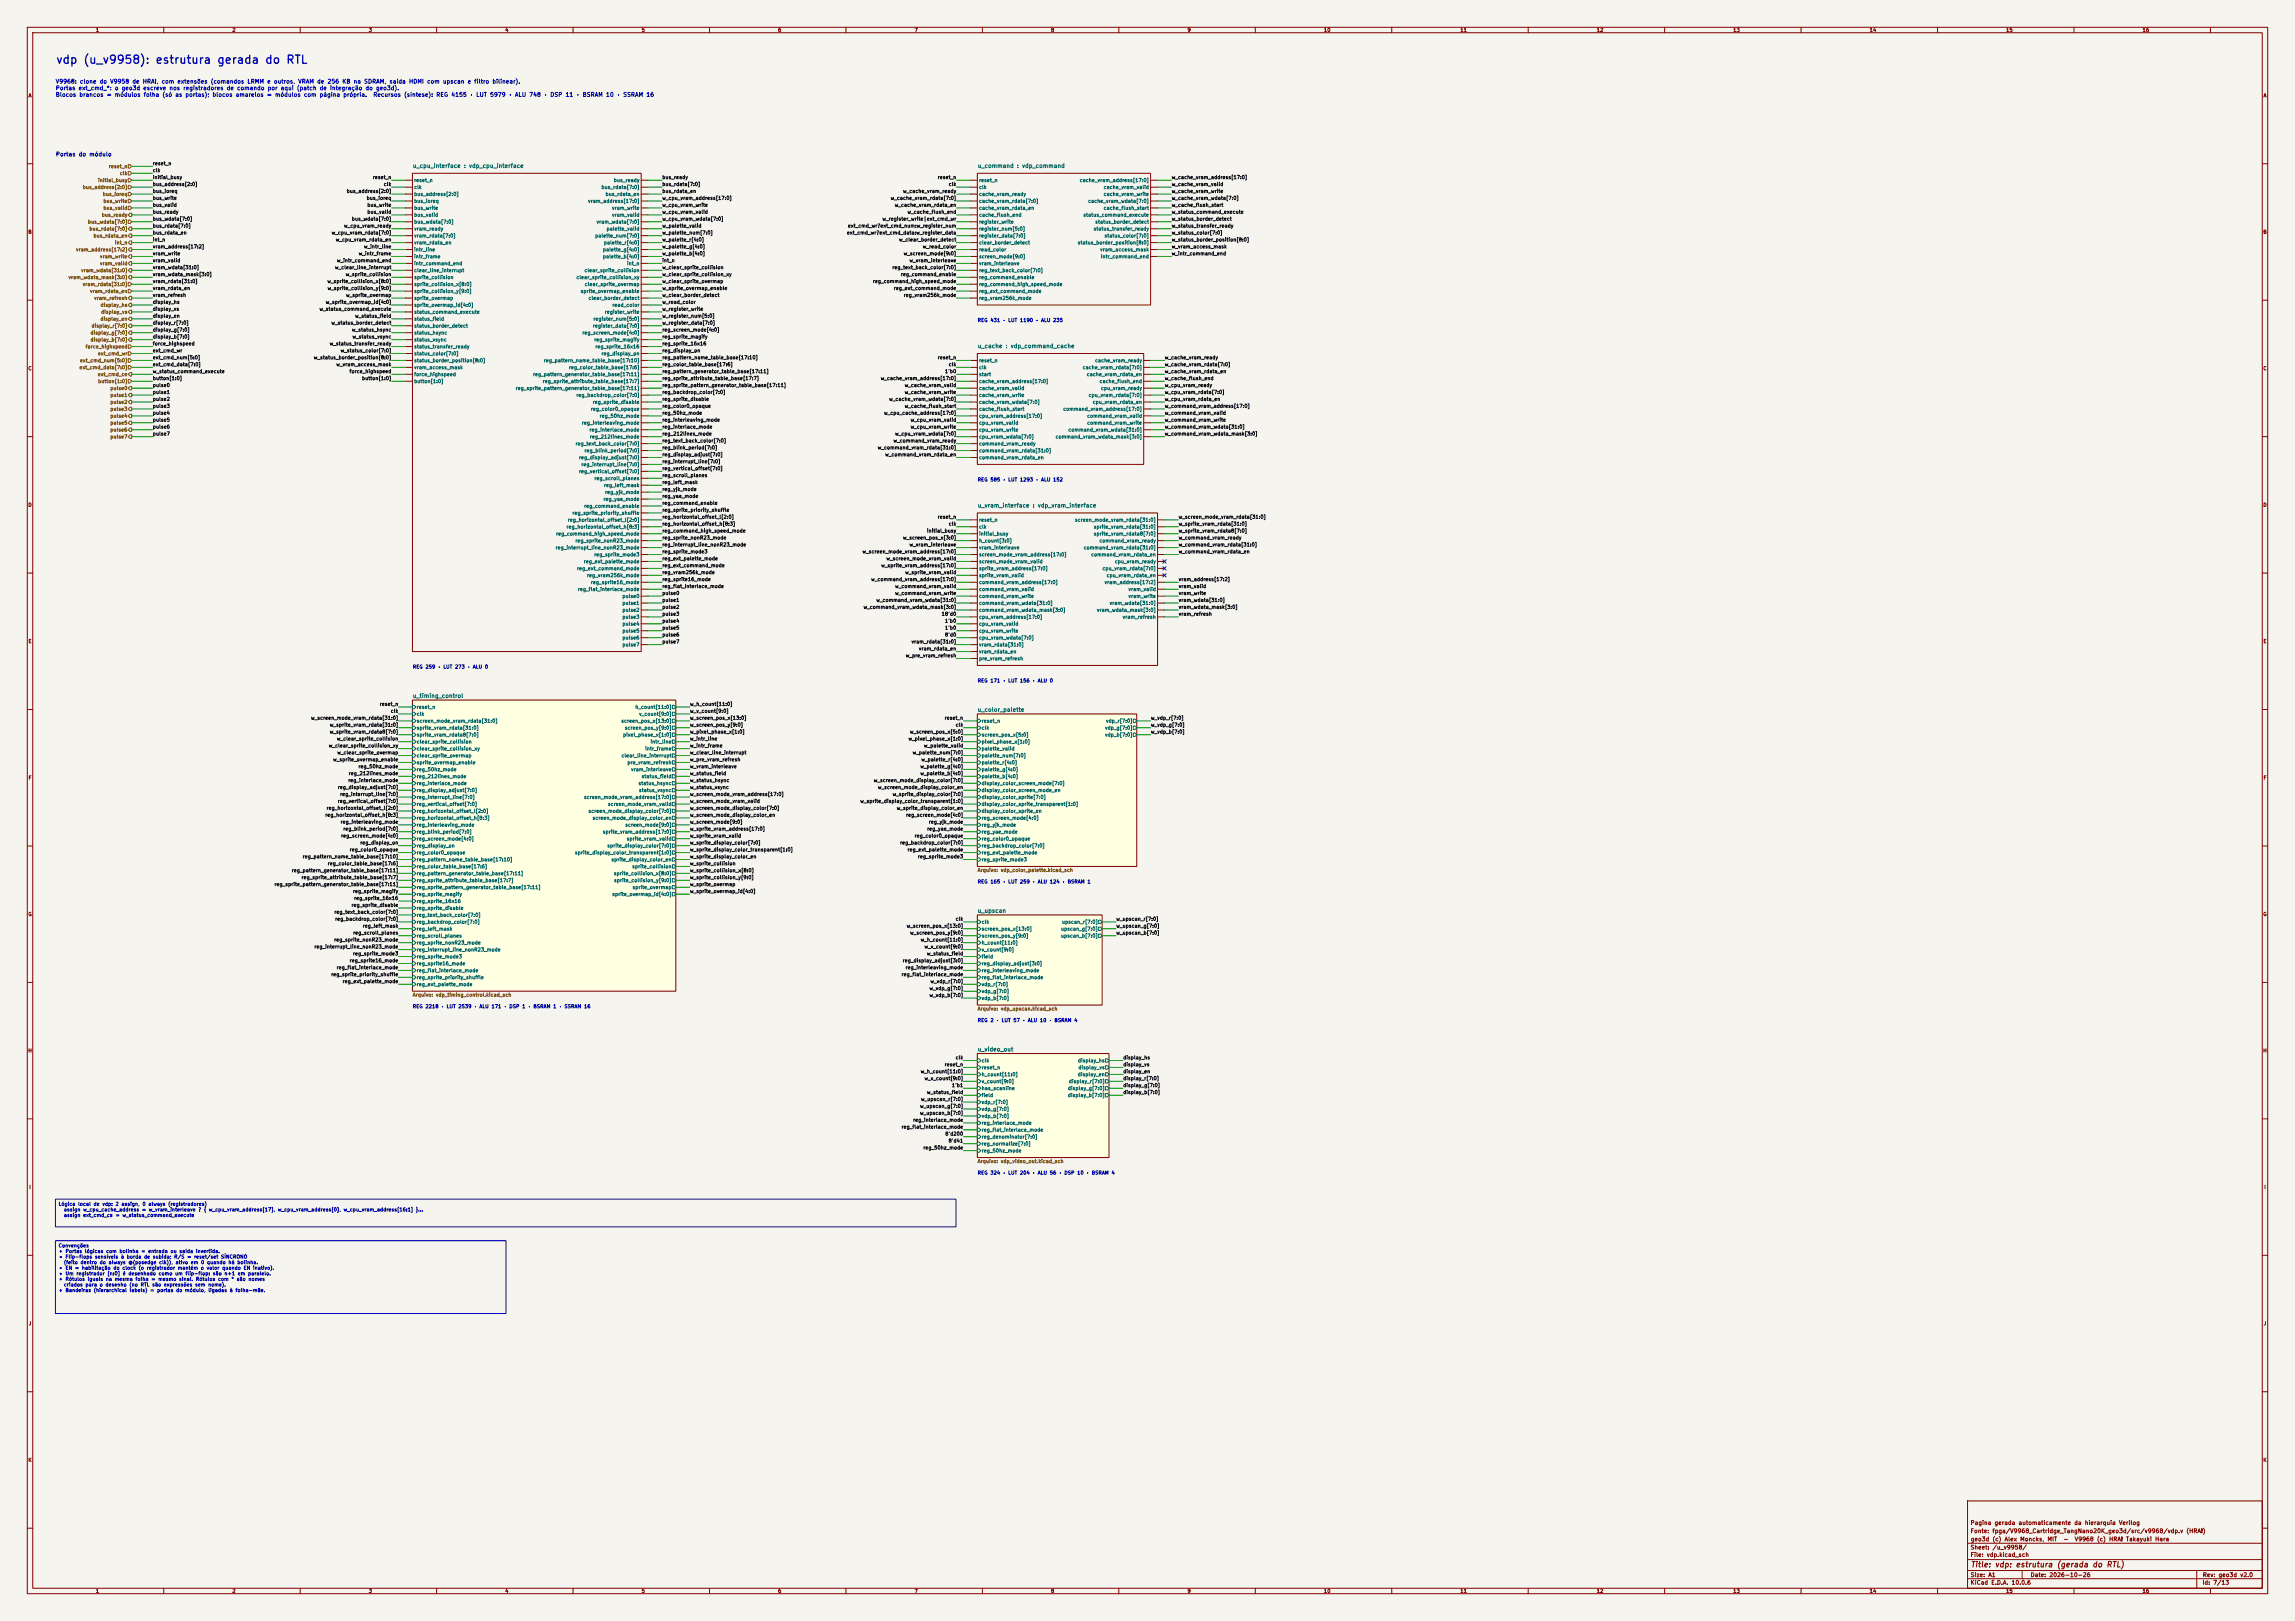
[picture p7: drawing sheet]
<svg xmlns="http://www.w3.org/2000/svg" width="841mm" height="594mm" viewBox="0 0 841 594" stroke-linecap="round" stroke-linejoin="round" font-family="sans-serif">
<defs><g id="words">
<text font-size="3" fill="#0000c2" x="20.3" y="24.1">vdp (u_v9958): estrutura gerada do RTL</text>
<text font-size="2" fill="#840000" x="722" y="574.8">Title: vdp: estrutura (gerada do RTL)</text>
<g font-size="1.5" fill="#0000c2">
<text x="20.3" y="31">V9968: clone do V9958 de HRA!, com extensões (comandos LRMM e outros, VRAM de 256 KB na SDRAM, saída HDMI com upscan e filtro bilinear).</text>
<text x="20.3" y="33.4">Portas ext_cmd_*: o geo3d escreve nos registradores de comando por aqui (patch de integração do geo3d).</text>
<text x="20.3" y="35.8">Blocos brancos = módulos folha (só as portas); blocos amarelos = módulos com página própria.</text>
<text x="136.6" y="35.8">Recursos (síntese): REG 4155 · LUT 5979 · ALU 748 · DSP 11 · BSRAM 10 · SSRAM 16</text>
<text x="20.3" y="57.6">Portas do módulo</text>
</g>
<g font-size="1.5" fill="#006464">
<text x="151.1" y="61.9">u_cpu_interface : vdp_cpu_interface</text>
<text x="358.1" y="61.9">u_command : vdp_command</text>
<text x="358.1" y="127.9">u_cache : vdp_command_cache</text>
<text x="358.1" y="186.3">u_vram_interface : vdp_vram_interface</text>
<text x="151.1" y="256.1">u_timing_control</text>
<text x="358.1" y="261.2">u_color_palette</text>
<text x="358.1" y="334.8">u_upscan</text>
<text x="358.1" y="385.6">u_video_out</text>
</g>
<g font-size="1.5" fill="#840000">
<text x="721.9" y="562.1">Fonte: fpga/V9968_Cartridge_TangNano20K_geo3d/src/v9968/vdp.v (HRA!)</text>
<text x="721.9" y="559.1">Pagina gerada automaticamente da hierarquia Verilog</text>
<text x="721.9" y="568.1">Sheet: /u_v9958/</text>
<text x="722" y="565.1">geo3d (c) Alex Moncks, MIT</text>
<text x="756" y="565.1">-</text>
<text x="760.1" y="565.1">V9968 (c) HRA! Takayuki Hara</text>
<text x="721.9" y="570.8">File: vdp.kicad_sch</text>
<text x="721.9" y="581">KiCad E.D.A. 10.0.6</text>
<text x="721.9" y="578.2">Size: A1</text>
<text x="743.9" y="578.2">Date: 2026-10-26</text>
<text x="806.9" y="581">Id: 7/13</text>
<text x="807" y="578.2">Rev: geo3d v2.0</text>
</g>
<g font-size="1.3" fill="#840000">
<text x="35" y="12">1</text>
<text x="85" y="12">2</text>
<text x="135" y="12">3</text>
<text x="185" y="12">4</text>
<text x="235" y="12">5</text>
<text x="285" y="12">6</text>
<text x="335" y="12">7</text>
<text x="385" y="12">8</text>
<text x="435" y="12">9</text>
<text x="485" y="12">10</text>
<text x="535" y="12">11</text>
<text x="585" y="12">12</text>
<text x="635" y="12">13</text>
<text x="685" y="12">14</text>
<text x="735" y="12">15</text>
<text x="785" y="12">16</text>
<text x="10.3" y="36">A</text>
<text x="829.3" y="36">A</text>
<text x="10.2" y="86">B</text>
<text x="829.2" y="86">B</text>
<text x="10.2" y="136">C</text>
<text x="829.2" y="136">C</text>
<text x="10.2" y="186">D</text>
<text x="829.2" y="186">D</text>
<text x="10.3" y="236">E</text>
<text x="829.3" y="236">E</text>
<text x="10.3" y="286">F</text>
<text x="829.3" y="286">F</text>
<text x="10.2" y="336">G</text>
<text x="829.2" y="336">G</text>
<text x="10.2" y="386">H</text>
<text x="829.2" y="386">H</text>
<text x="10.6" y="436">I</text>
<text x="829.6" y="436">I</text>
<text x="10.4" y="486">J</text>
<text x="829.4" y="486">J</text>
<text x="10.2" y="536">K</text>
<text x="829.2" y="536">K</text>
<text x="35" y="584">1</text>
<text x="85" y="584">2</text>
<text x="135" y="584">3</text>
<text x="185" y="584">4</text>
<text x="235" y="584">5</text>
<text x="285" y="584">6</text>
<text x="335" y="584">7</text>
<text x="385" y="584">8</text>
<text x="435" y="584">9</text>
<text x="485" y="584">10</text>
<text x="535" y="584">11</text>
<text x="585" y="584">12</text>
<text x="635" y="584">13</text>
<text x="685" y="584">14</text>
<text x="735" y="584">15</text>
<text x="785" y="584">16</text>
</g>
<g font-size="1.3" fill="#725600">
<text x="39.7" y="61.9">reset_n</text>
<text x="43.8" y="64.5">clk</text>
<text x="30.2" y="69.5">bus_address[2:0]</text>
<text x="35.8" y="67">initial_busy</text>
<text x="37.5" y="72.1">bus_ioreq</text>
<text x="37.7" y="74.6">bus_write</text>
<text x="37.7" y="77.2">bus_valid</text>
<text x="32.1" y="82.2">bus_wdata[7:0]</text>
<text x="37.1" y="79.7">bus_ready</text>
<text x="32.6" y="84.8">bus_rdata[7:0]</text>
<text x="34.1" y="87.3">bus_rdata_en</text>
<text x="42" y="89.9">int_n</text>
<text x="27.7" y="92.4">vram_address[17:2]</text>
<text x="36.5" y="94.9">vram_write</text>
<text x="29.6" y="100">vram_wdata[31:0]</text>
<text x="36.5" y="97.5">vram_valid</text>
<text x="24.9" y="102.6">vram_wdata_mask[3:0]</text>
<text x="30.1" y="105.1">vram_rdata[31:0]</text>
<text x="32.8" y="107.6">vram_rdata_en</text>
<text x="34.4" y="110.2">vram_refresh</text>
<text x="36.7" y="112.7">display_hs</text>
<text x="36.7" y="117.8">display_en</text>
<text x="36.9" y="115.3">display_vs</text>
<text x="33" y="122.9">display_g[7:0]</text>
<text x="33" y="125.4">display_b[7:0]</text>
<text x="33.4" y="120.3">display_r[7:0]</text>
<text x="31.2" y="128">force_highspeed</text>
<text x="35.7" y="130.5">ext_cmd_wr</text>
<text x="29" y="135.6">ext_cmd_data[7:0]</text>
<text x="29.2" y="133">ext_cmd_num[5:0]</text>
<text x="35.7" y="138.1">ext_cmd_ce</text>
<text x="35.8" y="140.7">button[1:0]</text>
<text x="40.3" y="143.2">pulse0</text>
<text x="40.3" y="145.7">pulse1</text>
<text x="40.3" y="148.3">pulse2</text>
<text x="40.3" y="153.4">pulse4</text>
<text x="40.3" y="155.9">pulse5</text>
<text x="40.3" y="150.8">pulse3</text>
<text x="40.3" y="158.4">pulse6</text>
<text x="40.3" y="161">pulse7</text>
<text x="358.1" y="319.8">Arquivo: vdp_color_palette.kicad_sch</text>
<text x="151.1" y="365.5">Arquivo: vdp_timing_control.kicad_sch</text>
<text x="358.1" y="370.6">Arquivo: vdp_upscan.kicad_sch</text>
<text x="358.1" y="426.5">Arquivo: vdp_video_out.kicad_sch</text>
</g>
<g font-size="1.3" fill="#0f0f0f">
<text x="55.9" y="60.8">reset_n</text>
<text x="55.9" y="65.9">initial_busy</text>
<text x="55.9" y="63.4">clk</text>
<text x="136.4" y="65.9">reset_n</text>
<text x="242.5" y="65.9">bus_ready</text>
<text x="343.5" y="65.9">reset_n</text>
<text x="429.2" y="65.9">w_cache_vram_address[17:0]</text>
<text x="55.9" y="68.5">bus_address[2:0]</text>
<text x="55.9" y="71">bus_ioreq</text>
<text x="126.9" y="71">bus_address[2:0]</text>
<text x="140.5" y="68.5">clk</text>
<text x="242.5" y="68.5">bus_rdata[7:0]</text>
<text x="242.5" y="71">bus_rdata_en</text>
<text x="330.8" y="71">w_cache_vram_ready</text>
<text x="347.5" y="68.5">clk</text>
<text x="429.2" y="68.5">w_cache_vram_valid</text>
<text x="429.2" y="71">w_cache_vram_write</text>
<text x="55.9" y="73.5">bus_write</text>
<text x="55.9" y="76.1">bus_valid</text>
<text x="134.2" y="73.5">bus_ioreq</text>
<text x="134.5" y="76.1">bus_write</text>
<text x="242.5" y="76.1">w_cpu_vram_write</text>
<text x="242.5" y="73.5">w_cpu_vram_address[17:0]</text>
<text x="326.2" y="73.5">w_cache_vram_rdata[7:0]</text>
<text x="327.7" y="76.1">w_cache_vram_rdata_en</text>
<text x="429.2" y="73.5">w_cache_vram_wdata[7:0]</text>
<text x="429.2" y="76.1">w_cache_flush_start</text>
<text x="55.9" y="78.6">bus_ready</text>
<text x="55.9" y="81.2">bus_wdata[7:0]</text>
<text x="55.9" y="83.7">bus_rdata[7:0]</text>
<text x="125.9" y="83.7">w_cpu_vram_ready</text>
<text x="128.8" y="81.2">bus_wdata[7:0]</text>
<text x="134.5" y="78.6">bus_valid</text>
<text x="242.5" y="78.6">w_cpu_vram_valid</text>
<text x="242.5" y="81.2">w_cpu_vram_wdata[7:0]</text>
<text x="242.5" y="83.7">w_palette_valid</text>
<text x="310.6" y="83.7">ext_cmd_wr?ext_cmd_num:w_register_num</text>
<text x="323.2" y="81.2">w_register_write|ext_cmd_wr</text>
<text x="332.4" y="78.6">w_cache_flush_end</text>
<text x="429.2" y="78.6">w_status_command_execute</text>
<text x="429.2" y="81.2">w_status_border_detect</text>
<text x="429.2" y="83.7">w_status_transfer_ready</text>
<text x="55.9" y="86.2">bus_rdata_en</text>
<text x="55.9" y="88.8">int_n</text>
<text x="121.4" y="86.2">w_cpu_vram_rdata[7:0]</text>
<text x="122.9" y="88.8">w_cpu_vram_rdata_en</text>
<text x="242.5" y="86.2">w_palette_num[7:0]</text>
<text x="242.5" y="88.8">w_palette_r[4:0]</text>
<text x="310.2" y="86.2">ext_cmd_wr?ext_cmd_data:w_register_data</text>
<text x="329.3" y="88.8">w_clear_border_detect</text>
<text x="429.2" y="86.2">w_status_color[7:0]</text>
<text x="429.2" y="88.8">w_status_border_position[8:0]</text>
<text x="55.9" y="93.9">vram_write</text>
<text x="55.9" y="91.3">vram_address[17:2]</text>
<text x="131.3" y="93.9">w_intr_frame</text>
<text x="133.2" y="91.3">w_intr_line</text>
<text x="242.5" y="91.3">w_palette_g[4:0]</text>
<text x="242.5" y="93.9">w_palette_b[4:0]</text>
<text x="331" y="93.9">w_screen_mode[9:0]</text>
<text x="338" y="91.3">w_read_color</text>
<text x="429.2" y="91.3">w_vram_access_mask</text>
<text x="429.2" y="93.9">w_intr_command_end</text>
<text x="55.9" y="96.4">vram_valid</text>
<text x="55.9" y="98.9">vram_wdata[31:0]</text>
<text x="55.9" y="101.5">vram_wdata_mask[3:0]</text>
<text x="122.6" y="98.9">w_clear_line_interrupt</text>
<text x="123.3" y="96.4">w_intr_command_end</text>
<text x="126.5" y="101.5">w_sprite_collision</text>
<text x="242.5" y="96.4">int_n</text>
<text x="242.5" y="98.9">w_clear_sprite_collision</text>
<text x="242.5" y="101.5">w_clear_sprite_collision_xy</text>
<text x="326.8" y="98.9">reg_text_back_color[7:0]</text>
<text x="330" y="101.5">reg_command_enable</text>
<text x="333.1" y="96.4">w_vram_interleave</text>
<text x="55.9" y="104">vram_rdata[31:0]</text>
<text x="55.9" y="106.6">vram_rdata_en</text>
<text x="119.8" y="104">w_sprite_collision_x[8:0]</text>
<text x="119.9" y="106.6">w_sprite_collision_y[9:0]</text>
<text x="242.5" y="104">w_clear_sprite_overmap</text>
<text x="242.5" y="106.6">w_sprite_overmap_enable</text>
<text x="319.7" y="104">reg_command_high_speed_mode</text>
<text x="327.4" y="106.6">reg_ext_command_mode</text>
<text x="55.9" y="109.1">vram_refresh</text>
<text x="55.9" y="111.6">display_hs</text>
<text x="119.2" y="111.6">w_sprite_overmap_id[4:0]</text>
<text x="126.7" y="109.1">w_sprite_overmap</text>
<text x="242.5" y="109.1">w_clear_border_detect</text>
<text x="242.5" y="111.6">w_read_color</text>
<text x="331" y="109.1">reg_vram256k_mode</text>
<text x="55.9" y="114.2">display_vs</text>
<text x="55.9" y="116.7">display_en</text>
<text x="55.9" y="119.3">display_r[7:0]</text>
<text x="116.9" y="114.2">w_status_command_execute</text>
<text x="121.3" y="119.3">w_status_border_detect</text>
<text x="130" y="116.7">w_status_field</text>
<text x="242.5" y="114.2">w_register_write</text>
<text x="242.5" y="116.7">w_register_num[5:0]</text>
<text x="242.5" y="119.3">w_register_data[7:0]</text>
<text x="55.9" y="121.8">display_g[7:0]</text>
<text x="55.9" y="124.3">display_b[7:0]</text>
<text x="128.8" y="121.8">w_status_hsync</text>
<text x="129" y="124.3">w_status_vsync</text>
<text x="242.5" y="121.8">reg_screen_mode[4:0]</text>
<text x="242.5" y="124.3">reg_sprite_magify</text>
<text x="55.9" y="126.9">force_highspeed</text>
<text x="55.9" y="129.4">ext_cmd_wr</text>
<text x="55.9" y="132">ext_cmd_num[5:0]</text>
<text x="114.9" y="132">w_status_border_position[8:0]</text>
<text x="120.7" y="126.9">w_status_transfer_ready</text>
<text x="124.7" y="129.4">w_status_color[7:0]</text>
<text x="242.5" y="126.9">reg_sprite_16x16</text>
<text x="242.5" y="129.4">reg_display_on</text>
<text x="242.5" y="132">reg_pattern_name_table_base[17:10]</text>
<text x="343.5" y="132">reset_n</text>
<text x="426.7" y="132">w_cache_vram_ready</text>
<text x="55.9" y="134.5">ext_cmd_data[7:0]</text>
<text x="55.9" y="137">w_status_command_execute</text>
<text x="123.1" y="134.5">w_vram_access_mask</text>
<text x="127.9" y="137">force_highspeed</text>
<text x="242.5" y="134.5">reg_color_table_base[17:6]</text>
<text x="242.5" y="137">reg_pattern_generator_table_base[17:11]</text>
<text x="346.1" y="137">1'b0</text>
<text x="347.5" y="134.5">clk</text>
<text x="426.7" y="134.5">w_cache_vram_rdata[7:0]</text>
<text x="426.7" y="137">w_cache_vram_rdata_en</text>
<text x="55.9" y="139.6">button[1:0]</text>
<text x="55.9" y="142.1">pulse0</text>
<text x="132.5" y="139.6">button[1:0]</text>
<text x="242.5" y="139.6">reg_sprite_attribute_table_base[17:7]</text>
<text x="242.5" y="142.1">reg_sprite_pattern_generator_table_base[17:11]</text>
<text x="322.6" y="139.6">w_cache_vram_address[17:0]</text>
<text x="331.4" y="142.1">w_cache_vram_valid</text>
<text x="426.7" y="139.6">w_cache_flush_end</text>
<text x="426.7" y="142.1">w_cpu_vram_ready</text>
<text x="55.9" y="144.7">pulse1</text>
<text x="55.9" y="147.2">pulse2</text>
<text x="55.9" y="149.7">pulse3</text>
<text x="242.5" y="144.7">reg_backdrop_color[7:0]</text>
<text x="242.5" y="147.2">reg_sprite_disable</text>
<text x="242.5" y="149.7">reg_color0_opaque</text>
<text x="325.7" y="147.2">w_cache_vram_wdata[7:0]</text>
<text x="331.4" y="144.7">w_cache_vram_write</text>
<text x="331.4" y="149.7">w_cache_flush_start</text>
<text x="426.7" y="144.7">w_cpu_vram_rdata[7:0]</text>
<text x="426.7" y="147.2">w_cpu_vram_rdata_en</text>
<text x="426.7" y="149.7">w_command_vram_address[17:0]</text>
<text x="55.9" y="152.3">pulse4</text>
<text x="55.9" y="154.8">pulse5</text>
<text x="242.5" y="152.3">reg_50hz_mode</text>
<text x="242.5" y="154.8">reg_interleaving_mode</text>
<text x="323.8" y="152.3">w_cpu_cache_address[17:0]</text>
<text x="333.5" y="154.8">w_cpu_vram_valid</text>
<text x="426.7" y="152.3">w_command_vram_valid</text>
<text x="426.7" y="154.8">w_command_vram_write</text>
<text x="55.9" y="157.4">pulse6</text>
<text x="55.9" y="159.9">pulse7</text>
<text x="242.5" y="157.4">reg_interlace_mode</text>
<text x="242.5" y="159.9">reg_212lines_mode</text>
<text x="327.9" y="159.9">w_cpu_vram_wdata[7:0]</text>
<text x="333.5" y="157.4">w_cpu_vram_write</text>
<text x="426.7" y="157.4">w_command_vram_wdata[31:0]</text>
<text x="426.7" y="159.9">w_command_vram_wdata_mask[3:0]</text>
<text x="242.5" y="162.4">reg_text_back_color[7:0]</text>
<text x="242.5" y="165">reg_blink_period[7:0]</text>
<text x="242.5" y="167.5">reg_display_adjust[7:0]</text>
<text x="321.5" y="165">w_command_vram_rdata[31:0]</text>
<text x="324.2" y="167.5">w_command_vram_rdata_en</text>
<text x="327.3" y="162.4">w_command_vram_ready</text>
<text x="242.5" y="170.1">reg_interrupt_line[7:0]</text>
<text x="242.5" y="172.6">reg_vertical_offset[7:0]</text>
<text x="242.5" y="175.1">reg_scroll_planes</text>
<text x="242.5" y="177.7">reg_left_mask</text>
<text x="242.5" y="180.2">reg_yjk_mode</text>
<text x="242.5" y="182.8">reg_yae_mode</text>
<text x="242.5" y="185.3">reg_command_enable</text>
<text x="242.5" y="187.8">reg_sprite_priority_shuffle</text>
<text x="242.5" y="190.4">reg_horizontal_offset_l[2:0]</text>
<text x="343.5" y="190.4">reset_n</text>
<text x="431.8" y="190.4">w_screen_mode_vram_rdata[31:0]</text>
<text x="242.5" y="192.9">reg_horizontal_offset_h[8:3]</text>
<text x="242.5" y="195.5">reg_command_high_speed_mode</text>
<text x="242.5" y="198">reg_sprite_nonR23_mode</text>
<text x="330.8" y="198">w_screen_pos_x[3:0]</text>
<text x="339.5" y="195.5">initial_busy</text>
<text x="347.5" y="192.9">clk</text>
<text x="431.8" y="192.9">w_sprite_vram_rdata[31:0]</text>
<text x="431.8" y="195.5">w_sprite_vram_rdata8[7:0]</text>
<text x="431.8" y="198">w_command_vram_ready</text>
<text x="242.5" y="200.5">reg_interrupt_line_nonR23_mode</text>
<text x="242.5" y="203.1">reg_sprite_mode3</text>
<text x="315.9" y="203.1">w_screen_mode_vram_address[17:0]</text>
<text x="333.1" y="200.5">w_vram_interleave</text>
<text x="431.8" y="200.5">w_command_vram_rdata[31:0]</text>
<text x="431.8" y="203.1">w_command_vram_rdata_en</text>
<text x="242.5" y="205.6">reg_ext_palette_mode</text>
<text x="242.5" y="208.2">reg_ext_command_mode</text>
<text x="322.8" y="208.2">w_sprite_vram_address[17:0]</text>
<text x="324.7" y="205.6">w_screen_mode_vram_valid</text>
<text x="242.5" y="210.7">reg_vram256k_mode</text>
<text x="242.5" y="213.2">reg_sprite16_mode</text>
<text x="242.5" y="215.8">reg_flat_interlace_mode</text>
<text x="319.1" y="213.2">w_command_vram_address[17:0]</text>
<text x="327.9" y="215.8">w_command_vram_valid</text>
<text x="331.5" y="210.7">w_sprite_vram_valid</text>
<text x="431.8" y="215.8">vram_valid</text>
<text x="431.8" y="213.2">vram_address[17:2]</text>
<text x="242.5" y="218.3">pulse0</text>
<text x="242.5" y="220.9">pulse1</text>
<text x="321" y="220.9">w_command_vram_wdata[31:0]</text>
<text x="327.9" y="218.3">w_command_vram_write</text>
<text x="431.8" y="218.3">vram_write</text>
<text x="431.8" y="220.9">vram_wdata[31:0]</text>
<text x="242.5" y="223.4">pulse2</text>
<text x="242.5" y="225.9">pulse3</text>
<text x="316.3" y="223.4">w_command_vram_wdata_mask[3:0]</text>
<text x="344.9" y="225.9">18'd0</text>
<text x="431.8" y="223.4">vram_wdata_mask[3:0]</text>
<text x="431.8" y="225.9">vram_refresh</text>
<text x="242.5" y="228.5">pulse4</text>
<text x="242.5" y="231">pulse5</text>
<text x="242.5" y="233.6">pulse6</text>
<text x="346.1" y="228.5">1'b0</text>
<text x="346.1" y="231">1'b0</text>
<text x="346.1" y="233.6">8'd0</text>
<text x="242.5" y="236.1">pulse7</text>
<text x="333.8" y="236.1">vram_rdata[31:0]</text>
<text x="336.6" y="238.6">vram_rdata_en</text>
<text x="331.8" y="241.2">w_pre_vram_refresh</text>
<text x="139" y="259">reset_n</text>
<text x="143" y="261.5">clk</text>
<text x="252.7" y="259">w_h_count[11:0]</text>
<text x="252.7" y="261.5">w_v_count[9:0]</text>
<text x="113.8" y="264">w_screen_mode_vram_rdata[31:0]</text>
<text x="120.7" y="266.6">w_sprite_vram_rdata[31:0]</text>
<text x="120.7" y="269.1">w_sprite_vram_rdata8[7:0]</text>
<text x="252.7" y="264">w_screen_pos_x[13:0]</text>
<text x="252.7" y="266.6">w_screen_pos_y[9:0]</text>
<text x="252.7" y="269.1">w_pixel_phase_x[1:0]</text>
<text x="333.3" y="269.1">w_screen_pos_x[5:0]</text>
<text x="346" y="264">reset_n</text>
<text x="350.1" y="266.6">clk</text>
<text x="421.6" y="264">w_vdp_r[7:0]</text>
<text x="421.6" y="266.6">w_vdp_g[7:0]</text>
<text x="421.6" y="269.1">w_vdp_b[7:0]</text>
<text x="120.4" y="274.2">w_clear_sprite_collision_xy</text>
<text x="123.3" y="271.7">w_clear_sprite_collision</text>
<text x="252.7" y="271.7">w_intr_line</text>
<text x="252.7" y="274.2">w_intr_frame</text>
<text x="332.8" y="271.7">w_pixel_phase_x[1:0]</text>
<text x="338.4" y="274.2">w_palette_valid</text>
<text x="121.9" y="279.3">w_sprite_overmap_enable</text>
<text x="123.4" y="276.7">w_clear_sprite_overmap</text>
<text x="131.2" y="281.8">reg_50hz_mode</text>
<text x="252.7" y="276.7">w_clear_line_interrupt</text>
<text x="252.7" y="279.3">w_pre_vram_refresh</text>
<text x="252.7" y="281.8">w_vram_interleave</text>
<text x="334.3" y="276.7">w_palette_num[7:0]</text>
<text x="337.1" y="281.8">w_palette_g[4:0]</text>
<text x="337.5" y="279.3">w_palette_r[4:0]</text>
<text x="127.4" y="286.9">reg_interlace_mode</text>
<text x="127.6" y="284.4">reg_212lines_mode</text>
<text x="252.7" y="284.4">w_status_field</text>
<text x="252.7" y="286.9">w_status_hsync</text>
<text x="320.1" y="286.9">w_screen_mode_display_color[7:0]</text>
<text x="337.1" y="284.4">w_palette_b[4:0]</text>
<text x="123.6" y="289.4">reg_display_adjust[7:0]</text>
<text x="124.5" y="292">reg_interrupt_line[7:0]</text>
<text x="252.7" y="289.4">w_status_vsync</text>
<text x="252.7" y="292">w_screen_mode_vram_address[17:0]</text>
<text x="321.6" y="289.4">w_screen_mode_display_color_en</text>
<text x="326.9" y="292">w_sprite_display_color[7:0]</text>
<text x="119" y="299.6">reg_horizontal_offset_h[8:3]</text>
<text x="119.5" y="297.1">reg_horizontal_offset_l[2:0]</text>
<text x="123.6" y="294.5">reg_vertical_offset[7:0]</text>
<text x="252.7" y="294.5">w_screen_mode_vram_valid</text>
<text x="252.7" y="297.1">w_screen_mode_display_color[7:0]</text>
<text x="252.7" y="299.6">w_screen_mode_display_color_en</text>
<text x="315.1" y="294.5">w_sprite_display_color_transparent[1:0]</text>
<text x="328.5" y="297.1">w_sprite_display_color_en</text>
<text x="331.8" y="299.6">reg_screen_mode[4:0]</text>
<text x="124.7" y="302.1">reg_interleaving_mode</text>
<text x="125.6" y="304.7">reg_blink_period[7:0]</text>
<text x="252.7" y="302.1">w_screen_mode[9:0]</text>
<text x="252.7" y="304.7">w_sprite_vram_address[17:0]</text>
<text x="339.6" y="304.7">reg_yae_mode</text>
<text x="340.2" y="302.1">reg_yjk_mode</text>
<text x="124.8" y="307.2">reg_screen_mode[4:0]</text>
<text x="131.9" y="309.8">reg_display_on</text>
<text x="252.7" y="307.2">w_sprite_vram_valid</text>
<text x="252.7" y="309.8">w_sprite_display_color[7:0]</text>
<text x="329.7" y="309.8">reg_backdrop_color[7:0]</text>
<text x="335" y="307.2">reg_color0_opaque</text>
<text x="110.7" y="314.8">reg_pattern_name_table_base[17:10]</text>
<text x="119.9" y="317.4">reg_color_table_base[17:6]</text>
<text x="128" y="312.3">reg_color0_opaque</text>
<text x="252.7" y="312.3">w_sprite_display_color_transparent[1:0]</text>
<text x="252.7" y="314.8">w_sprite_display_color_en</text>
<text x="252.7" y="317.4">w_sprite_collision</text>
<text x="332.4" y="312.3">reg_ext_palette_mode</text>
<text x="336.2" y="314.8">reg_sprite_mode3</text>
<text x="106.8" y="319.9">reg_pattern_generator_table_base[17:11]</text>
<text x="110.3" y="322.5">reg_sprite_attribute_table_base[17:7]</text>
<text x="252.7" y="319.9">w_sprite_collision_x[8:0]</text>
<text x="252.7" y="322.5">w_sprite_collision_y[9:0]</text>
<text x="100.4" y="325">reg_sprite_pattern_generator_table_base[17:11]</text>
<text x="129.2" y="327.5">reg_sprite_magify</text>
<text x="252.7" y="325">w_sprite_overmap</text>
<text x="252.7" y="327.5">w_sprite_overmap_id[4:0]</text>
<text x="122.4" y="335.2">reg_text_back_color[7:0]</text>
<text x="128.6" y="332.6">reg_sprite_disable</text>
<text x="129.6" y="330.1">reg_sprite_16x16</text>
<text x="122.7" y="337.7">reg_backdrop_color[7:0]</text>
<text x="132.8" y="340.2">reg_left_mask</text>
<text x="332.1" y="340.2">w_screen_pos_x[13:0]</text>
<text x="350.1" y="337.7">clk</text>
<text x="408.9" y="337.7">w_upscan_r[7:0]</text>
<text x="408.9" y="340.2">w_upscan_g[7:0]</text>
<text x="115" y="347.9">reg_interrupt_line_nonR23_mode</text>
<text x="122.3" y="345.3">reg_sprite_nonR23_mode</text>
<text x="129.3" y="342.8">reg_scroll_planes</text>
<text x="333.4" y="342.8">w_screen_pos_y[9:0]</text>
<text x="337.2" y="345.3">w_h_count[11:0]</text>
<text x="338.6" y="347.9">w_v_count[9:0]</text>
<text x="408.9" y="342.8">w_upscan_b[7:0]</text>
<text x="128" y="352.9">reg_sprite16_mode</text>
<text x="129.2" y="350.4">reg_sprite_mode3</text>
<text x="330.6" y="352.9">reg_display_adjust[3:0]</text>
<text x="339.5" y="350.4">w_status_field</text>
<text x="121.2" y="358">reg_sprite_priority_shuffle</text>
<text x="123.2" y="355.5">reg_flat_interlace_mode</text>
<text x="330.2" y="358">reg_flat_interlace_mode</text>
<text x="331.7" y="355.5">reg_interleaving_mode</text>
<text x="125.4" y="360.6">reg_ext_palette_mode</text>
<text x="340.4" y="363.1">w_vdp_g[7:0]</text>
<text x="340.4" y="365.6">w_vdp_b[7:0]</text>
<text x="340.8" y="360.6">w_vdp_r[7:0]</text>
<text x="350.1" y="388.5">clk</text>
<text x="411.5" y="388.5">display_hs</text>
<text x="337.2" y="393.6">w_h_count[11:0]</text>
<text x="346" y="391">reset_n</text>
<text x="411.5" y="391">display_vs</text>
<text x="411.5" y="393.6">display_en</text>
<text x="338.6" y="396.1">w_v_count[9:0]</text>
<text x="339.5" y="401.2">w_status_field</text>
<text x="348.7" y="398.7">1'b1</text>
<text x="411.5" y="396.1">display_r[7:0]</text>
<text x="411.5" y="398.7">display_g[7:0]</text>
<text x="411.5" y="401.2">display_b[7:0]</text>
<text x="337" y="406.3">w_upscan_g[7:0]</text>
<text x="337.4" y="403.7">w_upscan_r[7:0]</text>
<text x="330.2" y="413.9">reg_flat_interlace_mode</text>
<text x="334.4" y="411.4">reg_interlace_mode</text>
<text x="337" y="408.8">w_upscan_b[7:0]</text>
<text x="346.2" y="416.4">8'd200</text>
<text x="347.5" y="419">8'd41</text>
<text x="338.2" y="421.5">reg_50hz_mode</text>
</g>
<g font-size="1.3" fill="#006464">
<text x="151.6" y="67">reset_n</text>
<text x="151.6" y="69.5">clk</text>
<text x="220.2" y="69.5">bus_rdata[7:0]</text>
<text x="224.8" y="67">bus_ready</text>
<text x="358.6" y="67">reset_n</text>
<text x="358.6" y="69.5">clk</text>
<text x="395.5" y="67">cache_vram_address[17:0]</text>
<text x="404.3" y="69.5">cache_vram_valid</text>
<text x="151.6" y="72.1">bus_address[2:0]</text>
<text x="151.6" y="74.6">bus_ioreq</text>
<text x="151.6" y="77.2">bus_write</text>
<text x="215.3" y="74.6">vram_address[17:0]</text>
<text x="221.8" y="72.1">bus_rdata_en</text>
<text x="224.1" y="77.2">vram_write</text>
<text x="358.6" y="72.1">cache_vram_ready</text>
<text x="358.6" y="74.6">cache_vram_rdata[7:0]</text>
<text x="358.6" y="77.2">cache_vram_rdata_en</text>
<text x="398.6" y="74.6">cache_vram_wdata[7:0]</text>
<text x="404.3" y="72.1">cache_vram_write</text>
<text x="404.3" y="77.2">cache_flush_start</text>
<text x="151.6" y="79.7">bus_valid</text>
<text x="151.6" y="82.2">bus_wdata[7:0]</text>
<text x="218.4" y="82.2">vram_wdata[7:0]</text>
<text x="224.1" y="79.7">vram_valid</text>
<text x="358.6" y="79.7">cache_flush_end</text>
<text x="358.6" y="82.2">register_write</text>
<text x="396.8" y="79.7">status_command_execute</text>
<text x="401.2" y="82.2">status_border_detect</text>
<text x="151.6" y="84.8">vram_ready</text>
<text x="151.6" y="87.3">vram_rdata[7:0]</text>
<text x="151.6" y="89.9">vram_rdata_en</text>
<text x="217.9" y="87.3">palette_num[7:0]</text>
<text x="221.2" y="89.9">palette_r[4:0]</text>
<text x="222.1" y="84.8">palette_valid</text>
<text x="358.6" y="84.8">register_num[5:0]</text>
<text x="358.6" y="87.3">register_data[7:0]</text>
<text x="358.6" y="89.9">clear_border_detect</text>
<text x="394.8" y="89.9">status_border_position[8:0]</text>
<text x="400.6" y="84.8">status_transfer_ready</text>
<text x="404.6" y="87.3">status_color[7:0]</text>
<text x="151.6" y="92.4">intr_line</text>
<text x="151.6" y="94.9">intr_frame</text>
<text x="220.8" y="92.4">palette_g[4:0]</text>
<text x="220.8" y="94.9">palette_b[4:0]</text>
<text x="358.6" y="92.4">read_color</text>
<text x="358.6" y="94.9">screen_mode[9:0]</text>
<text x="403" y="92.4">vram_access_mask</text>
<text x="403.2" y="94.9">intr_command_end</text>
<text x="151.6" y="97.5">intr_command_end</text>
<text x="151.6" y="100">clear_line_interrupt</text>
<text x="214" y="100">clear_sprite_collision</text>
<text x="229.6" y="97.5">int_n</text>
<text x="358.6" y="97.5">vram_interleave</text>
<text x="358.6" y="100">reg_text_back_color[7:0]</text>
<text x="151.6" y="102.6">sprite_collision</text>
<text x="151.6" y="105.1">sprite_collision_x[8:0]</text>
<text x="151.6" y="107.6">sprite_collision_y[9:0]</text>
<text x="211.1" y="102.6">clear_sprite_collision_xy</text>
<text x="212.6" y="107.6">sprite_overmap_enable</text>
<text x="214.1" y="105.1">clear_sprite_overmap</text>
<text x="358.6" y="102.6">reg_command_enable</text>
<text x="358.6" y="105.1">reg_command_high_speed_mode</text>
<text x="358.6" y="107.6">reg_ext_command_mode</text>
<text x="151.6" y="110.2">sprite_overmap</text>
<text x="151.6" y="112.7">sprite_overmap_id[4:0]</text>
<text x="215.5" y="110.2">clear_border_detect</text>
<text x="224.2" y="112.7">read_color</text>
<text x="358.6" y="110.2">reg_vram256k_mode</text>
<text x="151.6" y="115.3">status_command_execute</text>
<text x="151.6" y="117.8">status_field</text>
<text x="217.3" y="117.8">register_num[5:0]</text>
<text x="221.5" y="115.3">register_write</text>
<text x="151.6" y="120.3">status_border_detect</text>
<text x="151.6" y="122.9">status_hsync</text>
<text x="151.6" y="125.4">status_vsync</text>
<text x="213.2" y="122.9">reg_screen_mode[4:0]</text>
<text x="217.1" y="120.3">register_data[7:0]</text>
<text x="217.6" y="125.4">reg_sprite_magify</text>
<text x="151.6" y="128">status_transfer_ready</text>
<text x="151.6" y="130.5">status_color[7:0]</text>
<text x="218" y="128">reg_sprite_16x16</text>
<text x="220.2" y="130.5">reg_display_on</text>
<text x="151.6" y="133">status_border_position[8:0]</text>
<text x="151.6" y="135.6">vram_access_mask</text>
<text x="199.1" y="133">reg_pattern_name_table_base[17:10]</text>
<text x="208.3" y="135.6">reg_color_table_base[17:6]</text>
<text x="358.6" y="133">reset_n</text>
<text x="358.6" y="135.6">clk</text>
<text x="396.6" y="135.6">cache_vram_rdata[7:0]</text>
<text x="401.1" y="133">cache_vram_ready</text>
<text x="151.6" y="138.1">force_highspeed</text>
<text x="151.6" y="140.7">button[1:0]</text>
<text x="188.8" y="143.2">reg_sprite_pattern_generator_table_base[17:11]</text>
<text x="195.1" y="138.1">reg_pattern_generator_table_base[17:11]</text>
<text x="198.7" y="140.7">reg_sprite_attribute_table_base[17:7]</text>
<text x="358.6" y="138.1">start</text>
<text x="358.6" y="140.7">cache_vram_address[17:0]</text>
<text x="358.6" y="143.2">cache_vram_valid</text>
<text x="398.1" y="138.1">cache_vram_rdata_en</text>
<text x="402.8" y="140.7">cache_flush_end</text>
<text x="403.3" y="143.2">cpu_vram_ready</text>
<text x="211.1" y="145.7">reg_backdrop_color[7:0]</text>
<text x="217" y="148.3">reg_sprite_disable</text>
<text x="358.6" y="145.7">cache_vram_write</text>
<text x="358.6" y="148.3">cache_vram_wdata[7:0]</text>
<text x="398.8" y="145.7">cpu_vram_rdata[7:0]</text>
<text x="400.3" y="148.3">cpu_vram_rdata_en</text>
<text x="213" y="155.9">reg_interleaving_mode</text>
<text x="216.4" y="150.8">reg_color0_opaque</text>
<text x="219.6" y="153.4">reg_50hz_mode</text>
<text x="358.6" y="150.8">cache_flush_start</text>
<text x="358.6" y="153.4">cpu_vram_address[17:0]</text>
<text x="358.6" y="155.9">cpu_vram_valid</text>
<text x="389.5" y="150.8">command_vram_address[17:0]</text>
<text x="398.2" y="155.9">command_vram_write</text>
<text x="398.2" y="153.4">command_vram_valid</text>
<text x="215.8" y="158.4">reg_interlace_mode</text>
<text x="216" y="161">reg_212lines_mode</text>
<text x="358.6" y="158.4">cpu_vram_write</text>
<text x="358.6" y="161">cpu_vram_wdata[7:0]</text>
<text x="386.7" y="161">command_vram_wdata_mask[3:0]</text>
<text x="391.3" y="158.4">command_vram_wdata[31:0]</text>
<text x="210.8" y="163.5">reg_text_back_color[7:0]</text>
<text x="214" y="166.1">reg_blink_period[7:0]</text>
<text x="358.6" y="163.5">command_vram_ready</text>
<text x="358.6" y="166.1">command_vram_rdata[31:0]</text>
<text x="212" y="173.7">reg_vertical_offset[7:0]</text>
<text x="212" y="168.6">reg_display_adjust[7:0]</text>
<text x="212.9" y="171.1">reg_interrupt_line[7:0]</text>
<text x="358.6" y="168.6">command_vram_rdata_en</text>
<text x="217.6" y="176.2">reg_scroll_planes</text>
<text x="221.2" y="178.8">reg_left_mask</text>
<text x="221" y="183.8">reg_yae_mode</text>
<text x="221.6" y="181.3">reg_yjk_mode</text>
<text x="207.9" y="191.5">reg_horizontal_offset_l[2:0]</text>
<text x="209.6" y="188.9">reg_sprite_priority_shuffle</text>
<text x="213.9" y="186.4">reg_command_enable</text>
<text x="358.6" y="191.5">reset_n</text>
<text x="393.8" y="191.5">screen_mode_vram_rdata[31:0]</text>
<text x="203.6" y="196.5">reg_command_high_speed_mode</text>
<text x="207.4" y="194">reg_horizontal_offset_h[8:3]</text>
<text x="358.6" y="194">clk</text>
<text x="358.6" y="196.5">initial_busy</text>
<text x="400.6" y="194">sprite_vram_rdata[31:0]</text>
<text x="400.6" y="196.5">sprite_vram_rdata8[7:0]</text>
<text x="203.4" y="201.6">reg_interrupt_line_nonR23_mode</text>
<text x="210.7" y="199.1">reg_sprite_nonR23_mode</text>
<text x="358.6" y="199.1">h_count[3:0]</text>
<text x="358.6" y="201.6">vram_interleave</text>
<text x="397" y="201.6">command_vram_rdata[31:0]</text>
<text x="402.7" y="199.1">command_vram_ready</text>
<text x="211.3" y="209.2">reg_ext_command_mode</text>
<text x="213.8" y="206.7">reg_ext_palette_mode</text>
<text x="217.6" y="204.2">reg_sprite_mode3</text>
<text x="358.6" y="204.2">screen_mode_vram_address[17:0]</text>
<text x="358.6" y="206.7">screen_mode_vram_valid</text>
<text x="358.6" y="209.2">sprite_vram_address[17:0]</text>
<text x="399.7" y="204.2">command_vram_rdata_en</text>
<text x="403.9" y="209.2">cpu_vram_rdata[7:0]</text>
<text x="408.4" y="206.7">cpu_vram_ready</text>
<text x="214.9" y="211.8">reg_vram256k_mode</text>
<text x="216.4" y="214.3">reg_sprite16_mode</text>
<text x="358.6" y="211.8">sprite_vram_valid</text>
<text x="358.6" y="214.3">command_vram_address[17:0]</text>
<text x="404.6" y="214.3">vram_address[17:2]</text>
<text x="405.4" y="211.8">cpu_vram_rdata_en</text>
<text x="211.6" y="216.9">reg_flat_interlace_mode</text>
<text x="227.9" y="219.4">pulse0</text>
<text x="227.9" y="221.9">pulse1</text>
<text x="358.6" y="216.9">command_vram_valid</text>
<text x="358.6" y="219.4">command_vram_write</text>
<text x="358.6" y="221.9">command_vram_wdata[31:0]</text>
<text x="406.5" y="221.9">vram_wdata[31:0]</text>
<text x="413.3" y="219.4">vram_write</text>
<text x="413.3" y="216.9">vram_valid</text>
<text x="227.9" y="224.5">pulse2</text>
<text x="227.9" y="227">pulse3</text>
<text x="358.6" y="224.5">command_vram_wdata_mask[3:0]</text>
<text x="358.6" y="227">cpu_vram_address[17:0]</text>
<text x="401.8" y="224.5">vram_wdata_mask[3:0]</text>
<text x="411.2" y="227">vram_refresh</text>
<text x="227.9" y="229.6">pulse4</text>
<text x="227.9" y="232.1">pulse5</text>
<text x="358.6" y="229.6">cpu_vram_valid</text>
<text x="358.6" y="232.1">cpu_vram_write</text>
<text x="227.9" y="234.6">pulse6</text>
<text x="227.9" y="237.2">pulse7</text>
<text x="358.6" y="234.6">cpu_vram_wdata[7:0]</text>
<text x="358.6" y="237.2">vram_rdata[31:0]</text>
<text x="358.6" y="239.7">vram_rdata_en</text>
<text x="358.6" y="242.3">pre_vram_refresh</text>
<text x="152.6" y="260">reset_n</text>
<text x="152.6" y="262.6">clk</text>
<text x="232.7" y="260">h_count[11:0]</text>
<text x="234" y="262.6">v_count[9:0]</text>
<text x="152.6" y="265.1">screen_mode_vram_rdata[31:0]</text>
<text x="152.6" y="267.7">sprite_vram_rdata[31:0]</text>
<text x="227.5" y="265.1">screen_pos_x[13:0]</text>
<text x="228.8" y="267.7">screen_pos_y[9:0]</text>
<text x="359.6" y="265.1">reset_n</text>
<text x="359.6" y="267.7">clk</text>
<text x="404.8" y="267.7">vdp_g[7:0]</text>
<text x="405.1" y="265.1">vdp_r[7:0]</text>
<text x="152.6" y="270.2">sprite_vram_rdata8[7:0]</text>
<text x="152.6" y="272.7">clear_sprite_collision</text>
<text x="152.6" y="275.3">clear_sprite_collision_xy</text>
<text x="228.2" y="270.2">pixel_phase_x[1:0]</text>
<text x="236.3" y="275.3">intr_frame</text>
<text x="238.2" y="272.7">intr_line</text>
<text x="359.6" y="270.2">screen_pos_x[5:0]</text>
<text x="359.6" y="272.7">pixel_phase_x[1:0]</text>
<text x="359.6" y="275.3">palette_valid</text>
<text x="404.8" y="270.2">vdp_b[7:0]</text>
<text x="152.6" y="277.8">clear_sprite_overmap</text>
<text x="152.6" y="280.4">sprite_overmap_enable</text>
<text x="227.6" y="277.8">clear_line_interrupt</text>
<text x="229.8" y="280.4">pre_vram_refresh</text>
<text x="359.6" y="277.8">palette_num[7:0]</text>
<text x="359.6" y="280.4">palette_r[4:0]</text>
<text x="152.6" y="282.9">reg_50hz_mode</text>
<text x="152.6" y="285.4">reg_212lines_mode</text>
<text x="152.6" y="288">reg_interlace_mode</text>
<text x="231.1" y="282.9">vram_interleave</text>
<text x="233.8" y="288">status_hsync</text>
<text x="235" y="285.4">status_field</text>
<text x="359.6" y="282.9">palette_g[4:0]</text>
<text x="359.6" y="285.4">palette_b[4:0]</text>
<text x="359.6" y="288">display_color_screen_mode[7:0]</text>
<text x="152.6" y="290.5">reg_display_adjust[7:0]</text>
<text x="152.6" y="293.1">reg_interrupt_line[7:0]</text>
<text x="213.8" y="293.1">screen_mode_vram_address[17:0]</text>
<text x="234" y="290.5">status_vsync</text>
<text x="359.6" y="290.5">display_color_screen_mode_en</text>
<text x="359.6" y="293.1">display_color_sprite[7:0]</text>
<text x="152.6" y="295.6">reg_vertical_offset[7:0]</text>
<text x="152.6" y="298.1">reg_horizontal_offset_l[2:0]</text>
<text x="215.5" y="298.1">screen_mode_display_color[7:0]</text>
<text x="222.6" y="295.6">screen_mode_vram_valid</text>
<text x="359.6" y="295.6">display_color_sprite_transparent[1:0]</text>
<text x="359.6" y="298.1">display_color_sprite_en</text>
<text x="152.6" y="300.7">reg_horizontal_offset_h[8:3]</text>
<text x="152.6" y="303.2">reg_interleaving_mode</text>
<text x="152.6" y="305.8">reg_blink_period[7:0]</text>
<text x="217" y="300.7">screen_mode_display_color_en</text>
<text x="220.7" y="305.8">sprite_vram_address[17:0]</text>
<text x="229" y="303.2">screen_mode[9:0]</text>
<text x="359.6" y="300.7">reg_screen_mode[4:0]</text>
<text x="359.6" y="303.2">reg_yjk_mode</text>
<text x="359.6" y="305.8">reg_yae_mode</text>
<text x="152.6" y="308.3">reg_screen_mode[4:0]</text>
<text x="152.6" y="310.8">reg_display_on</text>
<text x="222.4" y="310.8">sprite_display_color[7:0]</text>
<text x="229.5" y="308.3">sprite_vram_valid</text>
<text x="359.6" y="308.3">reg_color0_opaque</text>
<text x="359.6" y="310.8">reg_backdrop_color[7:0]</text>
<text x="152.6" y="313.4">reg_color0_opaque</text>
<text x="152.6" y="315.9">reg_pattern_name_table_base[17:10]</text>
<text x="210.5" y="313.4">sprite_display_color_transparent[1:0]</text>
<text x="223.9" y="315.9">sprite_display_color_en</text>
<text x="359.6" y="313.4">reg_ext_palette_mode</text>
<text x="359.6" y="315.9">reg_sprite_mode3</text>
<text x="152.6" y="318.5">reg_color_table_base[17:6]</text>
<text x="152.6" y="321">reg_pattern_generator_table_base[17:11]</text>
<text x="152.6" y="323.5">reg_sprite_attribute_table_base[17:7]</text>
<text x="224.8" y="321">sprite_collision_x[8:0]</text>
<text x="224.9" y="323.5">sprite_collision_y[9:0]</text>
<text x="231.5" y="318.5">sprite_collision</text>
<text x="152.6" y="326.1">reg_sprite_pattern_generator_table_base[17:11]</text>
<text x="152.6" y="328.6">reg_sprite_magify</text>
<text x="224.2" y="328.6">sprite_overmap_id[4:0]</text>
<text x="231.6" y="326.1">sprite_overmap</text>
<text x="152.6" y="331.2">reg_sprite_16x16</text>
<text x="152.6" y="333.7">reg_sprite_disable</text>
<text x="152.6" y="336.2">reg_text_back_color[7:0]</text>
<text x="152.6" y="338.8">reg_backdrop_color[7:0]</text>
<text x="152.6" y="341.3">reg_left_mask</text>
<text x="359.6" y="338.8">clk</text>
<text x="359.6" y="341.3">screen_pos_x[13:0]</text>
<text x="388.6" y="341.3">upscan_g[7:0]</text>
<text x="389" y="338.8">upscan_r[7:0]</text>
<text x="152.6" y="343.9">reg_scroll_planes</text>
<text x="152.6" y="346.4">reg_sprite_nonR23_mode</text>
<text x="359.6" y="343.9">screen_pos_y[9:0]</text>
<text x="359.6" y="346.4">h_count[11:0]</text>
<text x="388.6" y="343.9">upscan_b[7:0]</text>
<text x="152.6" y="348.9">reg_interrupt_line_nonR23_mode</text>
<text x="152.6" y="351.5">reg_sprite_mode3</text>
<text x="359.6" y="348.9">v_count[9:0]</text>
<text x="359.6" y="351.5">field</text>
<text x="152.6" y="354">reg_sprite16_mode</text>
<text x="152.6" y="356.6">reg_flat_interlace_mode</text>
<text x="152.6" y="359.1">reg_sprite_priority_shuffle</text>
<text x="359.6" y="354">reg_display_adjust[3:0]</text>
<text x="359.6" y="356.6">reg_interleaving_mode</text>
<text x="359.6" y="359.1">reg_flat_interlace_mode</text>
<text x="152.6" y="361.6">reg_ext_palette_mode</text>
<text x="359.6" y="361.6">vdp_r[7:0]</text>
<text x="359.6" y="364.2">vdp_g[7:0]</text>
<text x="359.6" y="366.7">vdp_b[7:0]</text>
<text x="359.6" y="389.6">clk</text>
<text x="394.9" y="389.6">display_hs</text>
<text x="359.6" y="392.1">reset_n</text>
<text x="359.6" y="394.7">h_count[11:0]</text>
<text x="394.8" y="394.7">display_en</text>
<text x="395" y="392.1">display_vs</text>
<text x="359.6" y="397.2">v_count[9:0]</text>
<text x="359.6" y="399.7">has_scanline</text>
<text x="391.2" y="399.7">display_g[7:0]</text>
<text x="391.5" y="397.2">display_r[7:0]</text>
<text x="359.6" y="402.3">field</text>
<text x="359.6" y="404.8">vdp_r[7:0]</text>
<text x="359.6" y="407.4">vdp_g[7:0]</text>
<text x="391.2" y="402.3">display_b[7:0]</text>
<text x="359.6" y="409.9">vdp_b[7:0]</text>
<text x="359.6" y="412.4">reg_interlace_mode</text>
<text x="359.6" y="415">reg_flat_interlace_mode</text>
<text x="359.6" y="417.5">reg_denominator[7:0]</text>
<text x="359.6" y="420.1">reg_normalize[7:0]</text>
<text x="359.6" y="422.6">reg_50hz_mode</text>
</g>
<g font-size="1.3" fill="#0000c2">
<text x="358.1" y="118.3">REG 431 · LUT 1190 · ALU 235</text>
<text x="358.1" y="176.7">REG 585 · LUT 1293 · ALU 152</text>
<text x="151.1" y="245.3">REG 259 · LUT 273 · ALU 0</text>
<text x="358.1" y="250.4">REG 171 · LUT 156 · ALU 0</text>
<text x="358.1" y="324">REG 165 · LUT 259 · ALU 124 · BSRAM 1</text>
<text x="151.1" y="369.8">REG 2218 · LUT 2539 · ALU 171 · DSP 1 · BSRAM 1 · SSRAM 16</text>
<text x="358.1" y="374.8">REG 2 · LUT 57 · ALU 10 · BSRAM 4</text>
<text x="358.1" y="430.7">REG 324 · LUT 204 · ALU 56 · DSP 10 · BSRAM 4</text>
<text x="21.3" y="442.2">Lógica local de vdp: 2 assign, 0 always (registradores)</text>
<text x="23.3" y="444.2">assign w_cpu_cache_address = w_vram_interleave ? { w_cpu_vram_address[17], w_cpu_vram_address[0], w_cpu_vram_address[16:1] }...</text>
<text x="23.3" y="446.2">assign ext_cmd_ce = w_status_command_execute</text>
<text x="21.3" y="457.4">Convenções</text>
<text x="21.3" y="459.4">• Portas lógicas com bolinha = entrada ou saída invertida.</text>
<text x="21.3" y="461.5">• Flip-flops sensíveis à borda de subida; R/S = reset/set SÍNCRONO</text>
<text x="21.3" y="465.6">• EN = habilitação do clock (o registrador mantém o valor quando EN inativo).</text>
<text x="21.3" y="467.6">• Um registrador [n:0] é desenhado como um flip-flop: são n+1 em paralelo.</text>
<text x="23.3" y="463.5">(feito dentro do always @(posedge clk)), ativo em 0 quando há bolinha.</text>
<text x="21.3" y="469.7">• Rótulos iguais na mesma folha = mesmo sinal. Rótulos com * são nomes</text>
<text x="21.3" y="473.8">• Bandeiras (hierarchical labels) = portas do módulo, ligadas à folha-mãe.</text>
<text x="23.3" y="471.7">criados para o desenho (no RTL são expressões sem nome).</text>
</g>
</g></defs>
<path d="M0 0h841v594h-841z" fill="#f5f4ef" stroke="#f5f4ef" stroke-width=".37"/>
<g fill="none" stroke="#840000" stroke-width=".37">
<path d="M10 10h821v574h-821zM12 12h817v570h-817zM60 10v2M110 10v2M160 10v2M210 10v2M260 10v2M310 10v2M360 10v2M410 10v2M460 10v2M510 10v2"/>
<path d="M560 10v2M610 10v2M660 10v2M710 10v2M760 10v2M810 10v2M10 60h2M829 60h2M148.6 66h2.5M148.6 68.6h2.5M148.6 71.1h2.5M148.6 73.7h2.5"/>
<path d="M148.6 76.2h2.5M148.6 78.7h2.5M151.1 63.5h83.8v175.3h-83.8zM234.9 66h2.6M234.9 68.6h2.6M234.9 71.1h2.6M234.9 73.7h2.6M234.9 76.2h2.6M234.9 78.7h2.6M355.6 66h2.5M355.6 68.6h2.5M355.6 71.1h2.5"/>
<path d="M355.6 73.7h2.5M355.6 76.2h2.5M355.6 78.7h2.5M358.1 63.5h63.5v48.3h-63.5zM421.6 66h2.6M421.6 68.6h2.6M421.6 71.1h2.6M421.6 73.7h2.6M421.6 76.2h2.6M421.6 78.7h2.6M148.6 81.3h2.5M148.6 83.8h2.5"/>
<path d="M148.6 86.4h2.5M148.6 88.9h2.5M148.6 91.4h2.5M148.6 94h2.5M148.6 96.5h2.5M148.6 99.1h2.5M234.9 81.3h2.6M234.9 83.8h2.6M234.9 86.4h2.6M234.9 88.9h2.6M234.9 91.4h2.6M234.9 94h2.6"/>
<path d="M234.9 96.5h2.6M234.9 99.1h2.6M355.6 81.3h2.5M355.6 83.8h2.5M355.6 86.4h2.5M355.6 88.9h2.5M355.6 91.4h2.5M355.6 94h2.5M355.6 96.5h2.5M355.6 99.1h2.5M421.6 81.3h2.6M421.6 83.8h2.6"/>
<path d="M421.6 86.4h2.6M421.6 88.9h2.6M421.6 91.4h2.6M421.6 94h2.6M10 110h2M148.6 101.6h2.5M148.6 104.1h2.5M148.6 106.7h2.5M148.6 109.2h2.5M148.6 111.8h2.5M148.6 114.3h2.5M148.6 116.8h2.5"/>
<path d="M148.6 119.4h2.5M234.9 101.6h2.6M234.9 104.1h2.6M234.9 106.7h2.6M234.9 109.2h2.6M234.9 111.8h2.6M234.9 114.3h2.6M234.9 116.8h2.6M234.9 119.4h2.6M355.6 101.6h2.5M355.6 104.1h2.5M355.6 106.7h2.5"/>
<path d="M355.6 109.2h2.5M829 110h2M148.6 132.1h2.5M148.6 134.6h2.5M148.6 137.2h2.5M148.6 139.7h2.5M148.6 121.9h2.5M148.6 124.5h2.5M148.6 127h2.5M148.6 129.5h2.5M234.9 132.1h2.6M234.9 134.6h2.6"/>
<path d="M234.9 137.2h2.6M234.9 139.7h2.6M234.9 121.9h2.6M234.9 124.5h2.6M234.9 127h2.6M234.9 129.5h2.6M355.6 132.1h2.5M355.6 134.6h2.5M355.6 137.2h2.5M355.6 139.7h2.5M358.1 129.5h61v40.7h-61zM419.1 132.1h2.5"/>
<path d="M419.1 134.6h2.5M419.1 137.2h2.5M419.1 139.7h2.5M10 160h2M234.9 142.2h2.6M234.9 144.8h2.6M234.9 147.3h2.6M234.9 149.9h2.6M234.9 152.4h2.6M234.9 154.9h2.6M234.9 157.5h2.6M355.6 142.2h2.5"/>
<path d="M355.6 144.8h2.5M355.6 147.3h2.5M355.6 149.9h2.5M355.6 152.4h2.5M355.6 154.9h2.5M355.6 157.5h2.5M419.1 142.2h2.5M419.1 144.8h2.5M419.1 147.3h2.5M419.1 149.9h2.5M419.1 152.4h2.5M419.1 154.9h2.5"/>
<path d="M419.1 157.5h2.5M829 160h2M234.9 160h2.6M234.9 162.6h2.6M234.9 165.1h2.6M234.9 167.6h2.6M234.9 170.2h2.6M234.9 172.7h2.6M234.9 175.3h2.6M234.9 177.8h2.6M355.6 160h2.5M355.6 162.6h2.5"/>
<path d="M355.6 165.1h2.5M355.6 167.6h2.5M419.1 160h2.5M234.9 180.3h2.6M234.9 182.9h2.6M234.9 185.4h2.6M234.9 188h2.6M234.9 190.5h2.6M234.9 193h2.6M234.9 195.6h2.6M234.9 198.1h2.6M355.6 190.5h2.5"/>
<path d="M355.6 193h2.5M355.6 195.6h2.5M355.6 198.1h2.5M358.1 188h66.1v55.8h-66.1zM424.2 190.5h2.5M424.2 193h2.5M424.2 195.6h2.5M424.2 198.1h2.5M10 210h2M234.9 200.7h2.6M234.9 203.2h2.6M234.9 205.7h2.6"/>
<path d="M234.9 208.3h2.6M234.9 210.8h2.6M234.9 213.4h2.6M234.9 215.9h2.6M234.9 218.4h2.6M355.6 200.7h2.5M355.6 203.2h2.5M355.6 205.7h2.5M355.6 208.3h2.5M355.6 210.8h2.5M355.6 213.4h2.5M355.6 215.9h2.5"/>
<path d="M355.6 218.4h2.5M424.2 200.7h2.5M424.2 203.2h2.5M424.2 205.7h2.5M424.2 208.3h2.5M424.2 210.8h2.5M424.2 213.4h2.5M424.2 215.9h2.5M424.2 218.4h2.5M829 210h2M234.9 221h2.6M234.9 223.5h2.6"/>
<path d="M234.9 226.1h2.6M234.9 228.6h2.6M234.9 231.1h2.6M234.9 233.7h2.6M234.9 236.2h2.6M355.6 221h2.5M355.6 223.5h2.5M355.6 226.1h2.5M355.6 228.6h2.5M355.6 231.1h2.5M355.6 233.7h2.5M355.6 236.2h2.5"/>
<path d="M355.6 238.8h2.5M424.2 221h2.5M424.2 223.5h2.5M424.2 226.1h2.5M10 260h2M151.1 256.5h96.5v106.7h-96.5zM355.6 241.3h2.5M829 260h2M358.1 261.6h58.5v55.9h-58.5zM10 310h2M829 310h2M358.1 335.3h45.8v33h-45.8z"/>
<path d="M10 360h2M829 360h2M358.1 386.1h48.3v38.1h-48.3zM10 410h2M829 410h2M10 460h2M829 460h2M10 510h2M829 510h2M10 560h2M721 550h108v32h-108zM829 560h2"/>
<path d="M721 578.5h108M721 575.5h108M721 571.5h108M721 565.5h108M741 575.5v3M805 575.5v6.5M60 582v2M110 582v2M160 582v2M210 582v2M260 582v2M310 582v2"/>
<path d="M360 582v2M410 582v2M460 582v2M510 582v2M560 582v2M610 582v2M660 582v2M710 582v2M760 582v2M810 582v2"/>
</g>
<g fill="#ffffe1" stroke="#ffffe1" stroke-width=".37">
<path d="M151.1 256.5h96.5v106.7h-96.5z"/>
<path d="M358.1 386.1h48.3v38.1h-48.3z"/>
<path d="M358.1 261.6h58.5v55.9h-58.5z"/>
<path d="M358.1 335.3h45.8v33h-45.8z"/>
</g>
<g fill="none" stroke="#006464" stroke-width=".37">
<path d="M151.1 258.4h.7l.6 .7-.6 .6h-.7zM246.4 258.4h.6l.6 .7-.6 .6h-.6zM151.1 261h.7l.6 .6-.6 .7h-.7zM151.1 263.5h.7l.6 .7-.6 .6h-.7zM151.1 266.1h.7l.6 .6-.6 .6h-.7zM151.1 268.6h.7l.6 .6-.6 .7h-.7zM151.1 271.1h.7l.6 .7-.6 .6h-.7zM151.1 273.7h.7l.6 .6-.6 .7h-.7zM151.1 276.2h.7l.6 .7-.6 .6h-.7zM151.1 278.8h.7l.6 .6-.6 .6h-.7zM246.4 261h.6l.6 .6-.6 .7h-.6zM246.4 263.5h.6l.6 .7-.6 .6h-.6z"/>
<path d="M246.4 266.1h.6l.6 .6-.6 .6h-.6zM246.4 268.6h.6l.6 .6-.6 .7h-.6zM246.4 271.1h.6l.6 .7-.6 .6h-.6zM246.4 273.7h.6l.6 .6-.6 .7h-.6zM246.4 276.2h.6l.6 .7-.6 .6h-.6zM246.4 278.8h.6l.6 .6-.6 .6h-.6zM358.1 263.5h.7l.6 .7-.6 .6h-.7zM358.1 266.1h.7l.6 .6-.6 .6h-.7zM358.1 268.6h.7l.6 .6-.6 .7h-.7zM358.1 271.1h.7l.6 .7-.6 .6h-.7zM358.1 273.7h.7l.6 .6-.6 .7h-.7zM358.1 276.2h.7l.6 .7-.6 .6h-.7z"/>
<path d="M358.1 278.8h.7l.6 .6-.6 .6h-.7zM415.3 263.5h.6l.7 .7-.7 .6h-.6zM415.3 266.1h.6l.7 .6-.7 .6h-.6zM415.3 268.6h.6l.7 .6-.7 .7h-.6zM151.1 281.3h.7l.6 .6-.6 .7h-.7zM151.1 283.8h.7l.6 .7-.6 .6h-.7zM151.1 286.4h.7l.6 .6-.6 .7h-.7zM151.1 288.9h.7l.6 .7-.6 .6h-.7zM151.1 291.5h.7l.6 .6-.6 .6h-.7zM151.1 294h.7l.6 .6-.6 .7h-.7zM151.1 296.5h.7l.6 .7-.6 .6h-.7zM151.1 299.1h.7l.6 .6-.6 .7h-.7z"/>
<path d="M246.4 281.3h.6l.6 .6-.6 .7h-.6zM246.4 283.8h.6l.6 .7-.6 .6h-.6zM246.4 286.4h.6l.6 .6-.6 .7h-.6zM246.4 288.9h.6l.6 .7-.6 .6h-.6zM246.4 291.5h.6l.6 .6-.6 .6h-.6zM246.4 294h.6l.6 .6-.6 .7h-.6zM246.4 296.5h.6l.6 .7-.6 .6h-.6zM246.4 299.1h.6l.6 .6-.6 .7h-.6zM358.1 281.3h.7l.6 .6-.6 .7h-.7zM358.1 283.8h.7l.6 .7-.6 .6h-.7zM358.1 286.4h.7l.6 .6-.6 .7h-.7zM358.1 288.9h.7l.6 .7-.6 .6h-.7z"/>
<path d="M358.1 291.5h.7l.6 .6-.6 .6h-.7zM358.1 294h.7l.6 .6-.6 .7h-.7zM358.1 296.5h.7l.6 .7-.6 .6h-.7zM358.1 299.1h.7l.6 .6-.6 .7h-.7zM151.1 301.6h.7l.6 .7-.6 .6h-.7zM151.1 304.2h.7l.6 .6-.6 .6h-.7zM151.1 306.7h.7l.6 .6-.6 .7h-.7zM151.1 309.2h.7l.6 .7-.6 .6h-.7zM151.1 311.8h.7l.6 .6-.6 .7h-.7zM151.1 314.3h.7l.6 .7-.6 .6h-.7zM151.1 316.9h.7l.6 .6-.6 .6h-.7zM151.1 319.4h.7l.6 .6-.6 .7h-.7z"/>
<path d="M246.4 301.6h.6l.6 .7-.6 .6h-.6zM246.4 304.2h.6l.6 .6-.6 .6h-.6zM246.4 306.7h.6l.6 .6-.6 .7h-.6zM246.4 309.2h.6l.6 .7-.6 .6h-.6zM246.4 311.8h.6l.6 .6-.6 .7h-.6zM246.4 314.3h.6l.6 .7-.6 .6h-.6zM246.4 316.9h.6l.6 .6-.6 .6h-.6zM246.4 319.4h.6l.6 .6-.6 .7h-.6zM358.1 301.6h.7l.6 .7-.6 .6h-.7zM358.1 304.2h.7l.6 .6-.6 .6h-.7zM358.1 306.7h.7l.6 .6-.6 .7h-.7zM358.1 309.2h.7l.6 .7-.6 .6h-.7z"/>
<path d="M358.1 311.8h.7l.6 .6-.6 .7h-.7zM358.1 314.3h.7l.6 .7-.6 .6h-.7zM151.1 321.9h.7l.6 .7-.6 .6h-.7zM151.1 324.5h.7l.6 .6-.6 .7h-.7zM151.1 327h.7l.6 .7-.6 .6h-.7zM151.1 329.6h.7l.6 .6-.6 .6h-.7zM151.1 332.1h.7l.6 .6-.6 .7h-.7zM151.1 334.6h.7l.6 .7-.6 .6h-.7zM151.1 337.2h.7l.6 .6-.6 .7h-.7zM151.1 339.7h.7l.6 .7-.6 .6h-.7zM246.4 321.9h.6l.6 .7-.6 .6h-.6zM246.4 324.5h.6l.6 .6-.6 .7h-.6z"/>
<path d="M246.4 327h.6l.6 .7-.6 .6h-.6zM358.1 337.2h.7l.6 .6-.6 .7h-.7zM358.1 339.7h.7l.6 .7-.6 .6h-.7zM402.6 337.2h.6l.7 .6-.7 .7h-.6zM402.6 339.7h.6l.7 .7-.7 .6h-.6zM151.1 342.3h.7l.6 .6-.6 .6h-.7zM151.1 344.8h.7l.6 .6-.6 .7h-.7zM151.1 347.3h.7l.6 .7-.6 .6h-.7zM151.1 349.9h.7l.6 .6-.6 .7h-.7zM151.1 352.4h.7l.6 .7-.6 .6h-.7zM151.1 355h.7l.6 .6-.6 .6h-.7zM151.1 357.5h.7l.6 .6-.6 .7h-.7z"/>
<path d="M358.1 342.3h.7l.6 .6-.6 .6h-.7zM358.1 344.8h.7l.6 .6-.6 .7h-.7zM358.1 347.3h.7l.6 .7-.6 .6h-.7zM358.1 349.9h.7l.6 .6-.6 .7h-.7zM358.1 352.4h.7l.6 .7-.6 .6h-.7zM358.1 355h.7l.6 .6-.6 .6h-.7zM358.1 357.5h.7l.6 .6-.6 .7h-.7zM402.6 342.3h.6l.7 .6-.7 .6h-.6zM151.1 360h.7l.6 .7-.6 .6h-.7zM358.1 360h.7l.6 .7-.6 .6h-.7zM358.1 362.6h.7l.6 .6-.6 .7h-.7zM358.1 365.1h.7l.6 .7-.6 .6h-.7z"/>
<path d="M358.1 388h.7l.6 .6-.6 .7h-.7zM358.1 390.5h.7l.6 .7-.6 .6h-.7zM358.1 393.1h.7l.6 .6-.6 .6h-.7zM358.1 395.6h.7l.6 .6-.6 .7h-.7zM358.1 398.1h.7l.6 .7-.6 .6h-.7zM405.1 388h.7l.6 .6-.6 .7h-.7zM405.1 390.5h.7l.6 .7-.6 .6h-.7zM405.1 393.1h.7l.6 .6-.6 .6h-.7zM405.1 395.6h.7l.6 .6-.6 .7h-.7zM405.1 398.1h.7l.6 .7-.6 .6h-.7zM358.1 400.7h.7l.6 .6-.6 .7h-.7zM358.1 403.2h.7l.6 .7-.6 .6h-.7z"/>
<path d="M358.1 405.8h.7l.6 .6-.6 .6h-.7zM358.1 408.3h.7l.6 .6-.6 .7h-.7zM358.1 410.8h.7l.6 .7-.6 .6h-.7zM358.1 413.4h.7l.6 .6-.6 .7h-.7zM358.1 415.9h.7l.6 .7-.6 .6h-.7zM358.1 418.5h.7l.6 .6-.6 .6h-.7zM405.1 400.7h.7l.6 .6-.6 .7h-.7zM358.1 421h.7l.6 .6-.6 .7h-.7z"/>
</g>
<g fill="none" stroke="#725600" stroke-width=".37">
<path d="M47 60.3h.6l.7 .7-.7 .6h-.6zM47 62.9h.6l.7 .6-.7 .6h-.6zM47 65.4h.6l.7 .6-.7 .7h-.6zM47 67.9h.6l.7 .7-.7 .6h-.6zM47 70.5h.6l.7 .6-.7 .7h-.6zM47 73h.6l.7 .7-.7 .6h-.6zM47 75.6h.6l.7 .6-.7 .6h-.6zM47.6 78.1h.7v1.3h-.7l-.6-.7zM47 80.6h.6l.7 .7-.7 .6h-.6zM47.6 83.2h.7v1.3h-.7l-.6-.7zM47.6 85.7h.7v1.3h-.7l-.6-.6zM47.6 93.3h.7v1.3h-.7l-.6-.6z"/>
<path d="M47.6 88.3h.7v1.2h-.7l-.6-.6zM47.6 90.8h.7v1.3h-.7l-.6-.7zM47.6 95.9h.7v1.3h-.7l-.6-.7zM47.6 98.4h.7v1.3h-.7l-.6-.6zM47 103.5h.6l.7 .6-.7 .7h-.6zM47 106h.6l.7 .7-.7 .6h-.6zM47.6 101h.7v1.2h-.7l-.6-.6zM47.6 108.6h.7v1.3h-.7l-.6-.7zM47.6 111.1h.7v1.3h-.7l-.6-.6zM47.6 113.7h.7v1.2h-.7l-.6-.6zM47.6 116.2h.7v1.3h-.7l-.6-.7zM47.6 118.7h.7v1.3h-.7l-.6-.6z"/>
<path d="M47 126.4h.6l.7 .6-.7 .6h-.6zM47 128.9h.6l.7 .6-.7 .7h-.6zM47 131.4h.6l.7 .7-.7 .6h-.6zM47 139.1h.6l.7 .6-.7 .6h-.6zM47 134h.6l.7 .6-.7 .7h-.6zM47.6 121.3h.7v1.3h-.7l-.6-.7zM47.6 123.8h.7v1.3h-.7l-.6-.6zM47.6 136.5h.7v1.3h-.7l-.6-.6zM47.6 151.8h.7v1.2h-.7l-.6-.6zM47.6 154.3h.7v1.3h-.7l-.6-.7zM47.6 156.8h.7v1.3h-.7l-.6-.6zM47.6 159.4h.7v1.3h-.7l-.6-.7z"/>
<path d="M47.6 141.6h.7v1.3h-.7l-.6-.7zM47.6 144.1h.7v1.3h-.7l-.6-.6zM47.6 146.7h.7v1.3h-.7l-.6-.7zM47.6 149.2h.7v1.3h-.7l-.6-.6z"/>
</g>
<g fill="none" stroke="#009600" stroke-width=".37">
<path d="M48.3 66h7.6M48.3 68.6h7.6M48.3 71.1h7.6M48.3 73.7h7.6M48.3 76.2h7.6M48.3 78.7h7.6M48.3 61h7.6M48.3 63.5h7.6M143.5 66h5.1M143.5 68.6h5.1M143.5 71.1h5.1M143.5 73.7h5.1"/>
<path d="M143.5 76.2h5.1M143.5 78.7h5.1M237.5 66h5.1M237.5 68.6h5.1M237.5 71.1h5.1M237.5 73.7h5.1M237.5 76.2h5.1M237.5 78.7h5.1M350.5 66h5.1M350.5 68.6h5.1M350.5 71.1h5.1M350.5 73.7h5.1"/>
<path d="M350.5 76.2h5.1M350.5 78.7h5.1M424.2 66h5.1M424.2 68.6h5.1M424.2 71.1h5.1M424.2 73.7h5.1M424.2 76.2h5.1M424.2 78.7h5.1M48.3 94h7.6M48.3 96.5h7.6M48.3 99.1h7.6M48.3 81.3h7.6"/>
<path d="M48.3 83.8h7.6M48.3 86.4h7.6M48.3 88.9h7.6M48.3 91.4h7.6M143.5 94h5.1M143.5 96.5h5.1M143.5 99.1h5.1M143.5 81.3h5.1M143.5 83.8h5.1M143.5 86.4h5.1M143.5 88.9h5.1M143.5 91.4h5.1"/>
<path d="M237.5 94h5.1M237.5 96.5h5.1M237.5 99.1h5.1M237.5 81.3h5.1M237.5 83.8h5.1M237.5 86.4h5.1M237.5 88.9h5.1M237.5 91.4h5.1M350.5 94h5.1M350.5 96.5h5.1M350.5 99.1h5.1M350.5 81.3h5.1"/>
<path d="M350.5 83.8h5.1M350.5 86.4h5.1M350.5 88.9h5.1M350.5 91.4h5.1M424.2 94h5.1M424.2 81.3h5.1M424.2 83.8h5.1M424.2 86.4h5.1M424.2 88.9h5.1M424.2 91.4h5.1M48.3 101.6h7.6M48.3 104.1h7.6"/>
<path d="M48.3 106.7h7.6M48.3 109.2h7.6M48.3 111.8h7.6M48.3 114.3h7.6M48.3 116.8h7.6M48.3 119.4h7.6M143.5 101.6h5.1M143.5 104.1h5.1M143.5 106.7h5.1M143.5 109.2h5.1M143.5 111.8h5.1M143.5 114.3h5.1"/>
<path d="M143.5 116.8h5.1M143.5 119.4h5.1M237.5 101.6h5.1M237.5 104.1h5.1M237.5 106.7h5.1M237.5 109.2h5.1M237.5 111.8h5.1M237.5 114.3h5.1M237.5 116.8h5.1M237.5 119.4h5.1M350.5 101.6h5.1M350.5 104.1h5.1"/>
<path d="M350.5 106.7h5.1M350.5 109.2h5.1M48.3 121.9h7.6M48.3 124.5h7.6M48.3 137.2h7.6M48.3 139.7h7.6M48.3 127h7.6M48.3 129.5h7.6M48.3 132.1h7.6M48.3 134.6h7.6M143.5 121.9h5.1M143.5 124.5h5.1"/>
<path d="M143.5 137.2h5.1M143.5 139.7h5.1M143.5 127h5.1M143.5 129.5h5.1M143.5 132.1h5.1M143.5 134.6h5.1M237.5 121.9h5.1M237.5 124.5h5.1M237.5 137.2h5.1M237.5 139.7h5.1M237.5 127h5.1M237.5 129.5h5.1"/>
<path d="M237.5 132.1h5.1M237.5 134.6h5.1M350.5 137.2h5.1M350.5 139.7h5.1M350.5 132.1h5.1M350.5 134.6h5.1M421.6 137.2h5.1M421.6 139.7h5.1M421.6 132.1h5.1M421.6 134.6h5.1M48.3 142.2h7.6M48.3 144.8h7.6"/>
<path d="M48.3 147.3h7.6M48.3 149.9h7.6M48.3 152.4h7.6M48.3 154.9h7.6M48.3 157.5h7.6M237.5 142.2h5.1M237.5 144.8h5.1M237.5 147.3h5.1M237.5 149.9h5.1M237.5 152.4h5.1M237.5 154.9h5.1M237.5 157.5h5.1"/>
<path d="M350.5 142.2h5.1M350.5 144.8h5.1M350.5 147.3h5.1M350.5 149.9h5.1M350.5 152.4h5.1M350.5 154.9h5.1M350.5 157.5h5.1M421.6 142.2h5.1M421.6 144.8h5.1M421.6 147.3h5.1M421.6 149.9h5.1M421.6 152.4h5.1"/>
<path d="M421.6 154.9h5.1M421.6 157.5h5.1M48.3 160h7.6M237.5 160h5.1M237.5 162.6h5.1M237.5 165.1h5.1M237.5 167.6h5.1M237.5 170.2h5.1M237.5 172.7h5.1M237.5 175.3h5.1M237.5 177.8h5.1M350.5 160h5.1"/>
<path d="M350.5 162.6h5.1M350.5 165.1h5.1M350.5 167.6h5.1M421.6 160h5.1M237.5 180.3h5.1M237.5 182.9h5.1M237.5 185.4h5.1M237.5 188h5.1M237.5 190.5h5.1M237.5 193h5.1M237.5 195.6h5.1M237.5 198.1h5.1"/>
<path d="M350.5 190.5h5.1M350.5 193h5.1M350.5 195.6h5.1M350.5 198.1h5.1M426.7 190.5h5.1M426.7 193h5.1M426.7 195.6h5.1M426.7 198.1h5.1M237.5 200.7h5.1M237.5 203.2h5.1M237.5 205.7h5.1M237.5 208.3h5.1"/>
<path d="M237.5 210.8h5.1M237.5 213.4h5.1M237.5 215.9h5.1M237.5 218.4h5.1M350.5 200.7h5.1M350.5 203.2h5.1M350.5 205.7h5.1M350.5 208.3h5.1M350.5 210.8h5.1M350.5 213.4h5.1M350.5 215.9h5.1M350.5 218.4h5.1"/>
<path d="M426.7 200.7h5.1M426.7 203.2h5.1M426.7 213.4h5.1M426.7 215.9h5.1M426.7 218.4h5.1M237.5 221h5.1M237.5 223.5h5.1M237.5 226.1h5.1M237.5 228.6h5.1M237.5 231.1h5.1M237.5 233.7h5.1M237.5 236.2h5.1"/>
<path d="M350.5 221h5.1M350.5 223.5h5.1M350.5 226.1h5.1M350.5 228.6h5.1M350.5 231.1h5.1M350.5 233.7h5.1M350.5 236.2h5.1M350.5 238.8h5.1M426.7 221h5.1M426.7 223.5h5.1M426.7 226.1h5.1M146 259.1h5.1"/>
<path d="M247.6 259.1h5.1M350.5 241.3h5.1M146 261.6h5.1M146 264.2h5.1M146 266.7h5.1M146 269.2h5.1M146 271.8h5.1M146 274.3h5.1M146 276.9h5.1M146 279.4h5.1M247.6 261.6h5.1M247.6 264.2h5.1"/>
<path d="M247.6 266.7h5.1M247.6 269.2h5.1M247.6 271.8h5.1M247.6 274.3h5.1M247.6 276.9h5.1M247.6 279.4h5.1M353.1 264.2h5M353.1 266.7h5M353.1 269.2h5M353.1 271.8h5M353.1 274.3h5M353.1 276.9h5"/>
<path d="M353.1 279.4h5M416.6 264.2h5M416.6 266.7h5M416.6 269.2h5M146 281.9h5.1M146 284.5h5.1M146 287h5.1M146 289.6h5.1M146 292.1h5.1M146 294.6h5.1M146 297.2h5.1M146 299.7h5.1"/>
<path d="M247.6 281.9h5.1M247.6 284.5h5.1M247.6 287h5.1M247.6 289.6h5.1M247.6 292.1h5.1M247.6 294.6h5.1M247.6 297.2h5.1M247.6 299.7h5.1M353.1 281.9h5M353.1 284.5h5M353.1 287h5M353.1 289.6h5"/>
<path d="M353.1 292.1h5M353.1 294.6h5M353.1 297.2h5M353.1 299.7h5M146 312.4h5.1M146 315h5.1M146 317.5h5.1M146 302.3h5.1M146 304.8h5.1M146 307.3h5.1M146 309.9h5.1M247.6 312.4h5.1"/>
<path d="M247.6 315h5.1M247.6 317.5h5.1M247.6 302.3h5.1M247.6 304.8h5.1M247.6 307.3h5.1M247.6 309.9h5.1M353.1 312.4h5M353.1 315h5M353.1 302.3h5M353.1 304.8h5M353.1 307.3h5M353.1 309.9h5"/>
<path d="M146 320h5.1M146 322.6h5.1M146 325.1h5.1M146 327.7h5.1M146 330.2h5.1M146 332.7h5.1M146 335.3h5.1M146 337.8h5.1M247.6 320h5.1M247.6 322.6h5.1M247.6 325.1h5.1M247.6 327.7h5.1"/>
<path d="M353.1 337.8h5M403.9 337.8h5M146 340.4h5.1M146 342.9h5.1M146 345.4h5.1M146 348h5.1M146 350.5h5.1M146 353.1h5.1M146 355.6h5.1M146 358.1h5.1M353.1 340.4h5M353.1 342.9h5"/>
<path d="M353.1 345.4h5M353.1 348h5M353.1 350.5h5M353.1 353.1h5M353.1 355.6h5M353.1 358.1h5M403.9 340.4h5M403.9 342.9h5M146 360.7h5.1M353.1 360.7h5M353.1 363.2h5M353.1 365.8h5"/>
<path d="M353.1 396.2h5M353.1 398.8h5M353.1 388.6h5M353.1 391.2h5M353.1 393.7h5M406.4 396.2h5.1M406.4 398.8h5.1M406.4 388.6h5.1M406.4 391.2h5.1M406.4 393.7h5.1M353.1 401.3h5M353.1 403.9h5"/>
<path d="M353.1 406.4h5M353.1 408.9h5M353.1 411.5h5M353.1 414h5M353.1 416.6h5M353.1 419.1h5M406.4 401.3h5.1M353.1 421.6h5"/>
</g>
<path d="M426.1 205.1l1.2 1.2M426.1 207.7l1.2 1.2M426.1 210.2l1.2 1.2M427.3 205.1l-1.2 1.2M427.3 207.7l-1.2 1.2M427.3 210.2l-1.2 1.2" fill="none" stroke="#000084" stroke-width=".37"/>
<path d="M20.3 439.4h330v10.2h-330zM20.3 454.7h165.1v26.6h-165.1z" fill="none" stroke="#0000c2" stroke-width=".37"/>
<use href="#words"/>
</svg>
